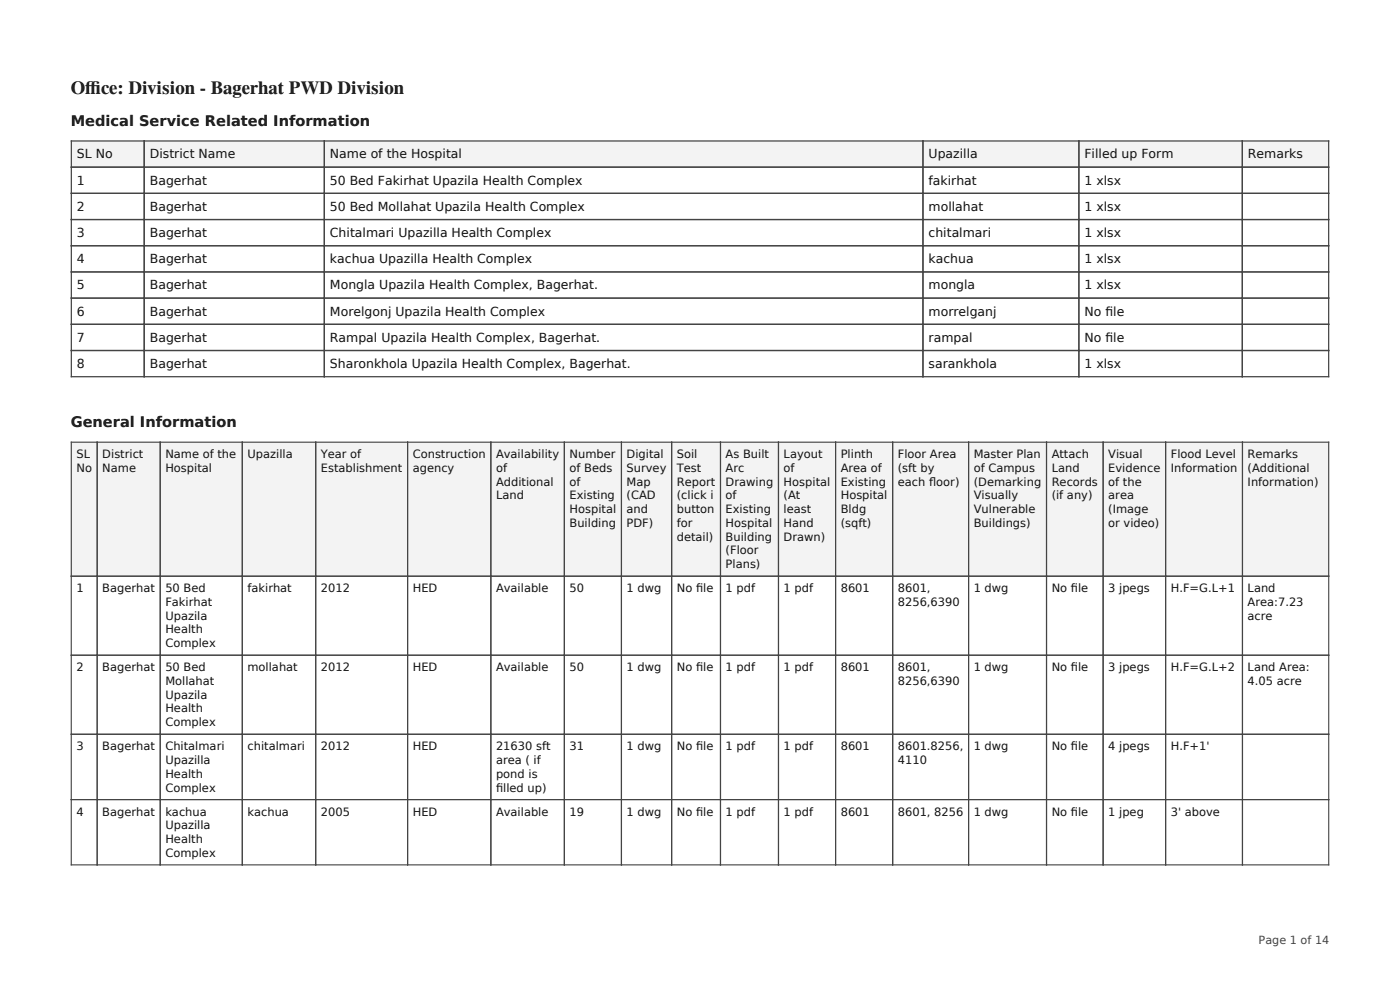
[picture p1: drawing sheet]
<svg xmlns="http://www.w3.org/2000/svg" width="297mm" height="210mm" viewBox="0 0 297 210" stroke-linecap="round" stroke-linejoin="round" font-family="sans-serif">
<defs><g id="words">
<g font-size="4" fill="#111">
<text x="15" y="19.9">Of</text>
<text x="18.1" y="19.9">f</text>
<text x="18.1" y="19.9">ice: Division - Bagerhat PWD Division</text>
</g>
<g font-size="3.1" fill="#111">
<text x="15" y="26.7">Medical Service Related Information</text>
<text x="15" y="90.6">General Information</text>
</g>
<g font-size="2.6" fill="#111">
<text x="16.3" y="33.6">SL No</text>
<text x="31.8" y="33.6">District Name</text>
<text x="70" y="33.6">Name of the Hospital</text>
<text x="197" y="33.6">Upazilla</text>
<text x="230.1" y="33.6">Filled up Form</text>
<text x="264.7" y="33.6">Remarks</text>
<text x="16.3" y="39.2">1</text>
<text x="31.8" y="39.2">Bagerhat</text>
<text x="70" y="39.2">50 Bed Fakirhat Upazila Health Complex</text>
<text x="197" y="39.2">fakirhat</text>
<text x="230.1" y="39.2">1 xlsx</text>
<text x="16.3" y="44.7">2</text>
<text x="31.8" y="44.7">Bagerhat</text>
<text x="70" y="44.7">50 Bed Mollahat Upazila Health Complex</text>
<text x="197" y="44.7">mollahat</text>
<text x="230.1" y="44.7">1 xlsx</text>
<text x="16.3" y="50.3">3</text>
<text x="31.8" y="50.3">Bagerhat</text>
<text x="70" y="50.3">Chitalmari Upazilla Health Complex</text>
<text x="197" y="50.3">chitalmari</text>
<text x="230.1" y="50.3">1 xlsx</text>
<text x="16.3" y="55.8">4</text>
<text x="31.8" y="55.8">Bagerhat</text>
<text x="70" y="55.8">kachua Upazilla Health Complex</text>
<text x="197" y="55.8">kachua</text>
<text x="230.1" y="55.8">1 xlsx</text>
<text x="16.3" y="61.4">5</text>
<text x="31.8" y="61.4">Bagerhat</text>
<text x="70" y="61.4">Mongla Upazila Health Complex, Bagerhat.</text>
<text x="197" y="61.4">mongla</text>
<text x="230.1" y="61.4">1 xlsx</text>
<text x="16.3" y="66.9">6</text>
<text x="31.8" y="66.9">Bagerhat</text>
<text x="70" y="66.9">Morelgonj Upazila Health Complex</text>
<text x="197" y="66.9">morrelganj</text>
<text x="230.1" y="66.9">No f</text>
<text x="234.5" y="66.9">ile</text>
<text x="16.3" y="72.5">7</text>
<text x="31.8" y="72.5">Bagerhat</text>
<text x="70" y="72.5">Rampal Upazila Health Complex, Bagerhat.</text>
<text x="197" y="72.5">rampal</text>
<text x="230.1" y="72.5">No f</text>
<text x="234.5" y="72.5">ile</text>
<text x="16.3" y="78">8</text>
<text x="31.8" y="78">Bagerhat</text>
<text x="70" y="78">Sharonkhola Upazila Health Complex, Bagerhat.</text>
<text x="197" y="78">sarankhola</text>
<text x="230.1" y="78">1 xlsx</text>
</g>
<g font-size="2.4" fill="#111">
<text x="16.2" y="97.2">SL</text>
<text x="16.2" y="100.1">No</text>
<text x="21.7" y="97.2">District</text>
<text x="21.7" y="100.1">Name</text>
<text x="35.1" y="97.2">Name of the</text>
<text x="35.1" y="100.1">Hospital</text>
<text x="52.5" y="97.2">Upazilla</text>
<text x="68.1" y="97.2">Year of</text>
<text x="68.1" y="100.1">Establishment</text>
<text x="87.6" y="97.2">Construction</text>
<text x="87.6" y="100.1">agency</text>
<text x="105.2" y="97.2">Availability</text>
<text x="105.2" y="100.1">of</text>
<text x="120.8" y="97.2">Number</text>
<text x="120.8" y="100.1">of Beds</text>
<text x="132.9" y="97.2">Digital</text>
<text x="132.9" y="100.1">Survey</text>
<text x="143.6" y="97.2">Soil</text>
<text x="143.6" y="100.1">Test</text>
<text x="153.9" y="97.2">As Built</text>
<text x="153.9" y="100.1">Arc</text>
<text x="166.2" y="97.2">Layout</text>
<text x="166.2" y="100.1">of</text>
<text x="178.4" y="97.2">Plinth</text>
<text x="178.4" y="100.1">Area of</text>
<text x="190.5" y="97.2">Floor Area</text>
<text x="190.5" y="100.1">(sft by</text>
<text x="206.6" y="97.2">Master Plan</text>
<text x="206.6" y="100.1">of Campus</text>
<text x="223.1" y="97.2">Attach</text>
<text x="223.1" y="100.1">Land</text>
<text x="235.1" y="97.2">Visual</text>
<text x="235.1" y="100.1">Evidence</text>
<text x="248.4" y="97.2">Flood Level</text>
<text x="248.4" y="100.1">Information</text>
<text x="264.7" y="97.2">Remarks</text>
<text x="264.7" y="100.1">(Additional</text>
<text x="105.2" y="103">Additional</text>
<text x="105.2" y="105.9">Land</text>
<text x="120.8" y="103">of</text>
<text x="120.8" y="105.9">Existing</text>
<text x="132.9" y="103">Map</text>
<text x="132.9" y="105.9">(CAD</text>
<text x="143.6" y="103">Report</text>
<text x="143.6" y="105.9">(click i</text>
<text x="153.9" y="103">Drawing</text>
<text x="153.9" y="105.9">of</text>
<text x="166.2" y="103">Hospital</text>
<text x="166.2" y="105.9">(At</text>
<text x="178.4" y="103">Existing</text>
<text x="178.4" y="105.9">Hospital</text>
<text x="190.5" y="103">each f</text>
<text x="197.1" y="103">loor)</text>
<text x="206.6" y="103">(Demarking</text>
<text x="206.6" y="105.9">Visually</text>
<text x="223.1" y="103">Records</text>
<text x="223.1" y="105.9">(if any)</text>
<text x="235.1" y="103">of the</text>
<text x="235.1" y="105.9">area</text>
<text x="264.7" y="103">Information)</text>
<text x="120.8" y="108.9">Hospital</text>
<text x="120.8" y="111.8">Building</text>
<text x="132.9" y="108.9">and</text>
<text x="132.9" y="111.8">PDF)</text>
<text x="143.6" y="108.9">button</text>
<text x="143.6" y="111.8">for</text>
<text x="153.9" y="108.9">Existing</text>
<text x="153.9" y="111.8">Hospital</text>
<text x="166.2" y="108.9">least</text>
<text x="166.2" y="111.8">Hand</text>
<text x="178.4" y="108.9">Bldg</text>
<text x="178.4" y="111.8">(sqft)</text>
<text x="206.6" y="108.9">Vulnerable</text>
<text x="206.6" y="111.8">Buildings)</text>
<text x="235.1" y="108.9">(Image</text>
<text x="235.1" y="111.8">or video)</text>
<text x="143.6" y="114.7">detail)</text>
<text x="153.9" y="114.7">Building</text>
<text x="153.9" y="117.6">(Floor</text>
<text x="166.2" y="114.7">Drawn)</text>
<text x="16.2" y="125.6">1</text>
<text x="21.7" y="125.6">Bagerhat</text>
<text x="35.1" y="125.6">50 Bed</text>
<text x="52.5" y="125.6">fakirhat</text>
<text x="68.1" y="125.6">2012</text>
<text x="87.6" y="125.6">HED</text>
<text x="105.2" y="125.6">Available</text>
<text x="120.8" y="125.6">50</text>
<text x="132.9" y="125.6">1 dwg</text>
<text x="143.6" y="125.6">No f</text>
<text x="147.7" y="125.6">ile</text>
<text x="153.9" y="120.5">Plans)</text>
<text x="153.9" y="125.6">1 pdf</text>
<text x="166.2" y="125.6">1 pdf</text>
<text x="178.4" y="125.6">8601</text>
<text x="190.5" y="125.6">8601,</text>
<text x="206.6" y="125.6">1 dwg</text>
<text x="223.1" y="125.6">No f</text>
<text x="227.2" y="125.6">ile</text>
<text x="235.1" y="125.6">3 jpegs</text>
<text x="248.4" y="125.6">H.F=G.L+1</text>
<text x="264.7" y="125.6">Land</text>
<text x="35.1" y="128.5">Fakirhat</text>
<text x="35.1" y="131.4">Upazila</text>
<text x="190.5" y="128.5">8256,6390</text>
<text x="264.7" y="128.5">Area:7.23</text>
<text x="264.7" y="131.4">acre</text>
<text x="35.1" y="134.4">Health</text>
<text x="35.1" y="137.3">Complex</text>
<text x="16.2" y="142.4">2</text>
<text x="21.7" y="142.4">Bagerhat</text>
<text x="35.1" y="142.4">50 Bed</text>
<text x="52.5" y="142.4">mollahat</text>
<text x="68.1" y="142.4">2012</text>
<text x="87.6" y="142.4">HED</text>
<text x="105.2" y="142.4">Available</text>
<text x="120.8" y="142.4">50</text>
<text x="132.9" y="142.4">1 dwg</text>
<text x="143.6" y="142.4">No f</text>
<text x="147.7" y="142.4">ile</text>
<text x="153.9" y="142.4">1 pdf</text>
<text x="166.2" y="142.4">1 pdf</text>
<text x="178.4" y="142.4">8601</text>
<text x="190.5" y="142.4">8601,</text>
<text x="206.6" y="142.4">1 dwg</text>
<text x="223.1" y="142.4">No f</text>
<text x="227.2" y="142.4">ile</text>
<text x="235.1" y="142.4">3 jpegs</text>
<text x="248.4" y="142.4">H.F=G.L+2</text>
<text x="264.7" y="142.4">Land Area:</text>
<text x="35.1" y="145.3">Mollahat</text>
<text x="35.1" y="148.2">Upazila</text>
<text x="190.5" y="145.3">8256,6390</text>
<text x="264.7" y="145.3">4.05 acre</text>
<text x="35.1" y="151.1">Health</text>
<text x="35.1" y="154">Complex</text>
<text x="16.2" y="159.1">3</text>
<text x="21.7" y="159.1">Bagerhat</text>
<text x="35.1" y="159.1">Chitalmari</text>
<text x="52.5" y="159.1">chitalmari</text>
<text x="68.1" y="159.1">2012</text>
<text x="87.6" y="159.1">HED</text>
<text x="105.2" y="159.1">21630 sft</text>
<text x="120.8" y="159.1">31</text>
<text x="132.9" y="159.1">1 dwg</text>
<text x="143.6" y="159.1">No f</text>
<text x="147.7" y="159.1">ile</text>
<text x="153.9" y="159.1">1 pdf</text>
<text x="166.2" y="159.1">1 pdf</text>
<text x="178.4" y="159.1">8601</text>
<text x="190.5" y="159.1">8601.8256,</text>
<text x="206.6" y="159.1">1 dwg</text>
<text x="223.1" y="159.1">No f</text>
<text x="227.2" y="159.1">ile</text>
<text x="235.1" y="159.1">4 jpegs</text>
<text x="248.4" y="159.1">H.F+1'</text>
<text x="35.1" y="162.1">Upazilla</text>
<text x="35.1" y="165">Health</text>
<text x="35.1" y="167.9">Complex</text>
<text x="105.2" y="162.1">area ( if</text>
<text x="105.2" y="165">pond is</text>
<text x="105.2" y="167.9">f</text>
<text x="105.2" y="167.9">illed up)</text>
<text x="190.5" y="162.1">4110</text>
<text x="16.2" y="173">4</text>
<text x="21.7" y="173">Bagerhat</text>
<text x="35.1" y="173">kachua</text>
<text x="52.5" y="173">kachua</text>
<text x="68.1" y="173">2005</text>
<text x="87.6" y="173">HED</text>
<text x="105.2" y="173">Available</text>
<text x="120.8" y="173">19</text>
<text x="132.9" y="173">1 dwg</text>
<text x="143.6" y="173">No f</text>
<text x="147.7" y="173">ile</text>
<text x="153.9" y="173">1 pdf</text>
<text x="166.2" y="173">1 pdf</text>
<text x="178.4" y="173">8601</text>
<text x="190.5" y="173">8601, 8256</text>
<text x="206.6" y="173">1 dwg</text>
<text x="223.1" y="173">No f</text>
<text x="227.2" y="173">ile</text>
<text x="235.1" y="173">1 jpeg</text>
<text x="248.4" y="173">3' above</text>
<text x="35.1" y="175.9">Upazilla</text>
<text x="35.1" y="178.8">Health</text>
<text x="35.1" y="181.7">Complex</text>
</g>
<text font-size="2.4" fill="#444" x="267" y="200.2">Page 1 of 14</text>
</g></defs>
<g fill="#eef4fb">
<path d="M15.1 29.9h15.5v5.6h-15.5z"/>
<path d="M30.6 29.9h38.2v5.6h-38.2z"/>
<path d="M68.8 29.9h127v5.6h-127z"/>
<path d="M195.8 29.9h33.1v5.6h-33.1z"/>
<path d="M228.9 29.9h34.7v5.6h-34.7z"/>
<path d="M263.6 29.9h18.3v5.6h-18.3z"/>
</g>
<g fill="none" stroke="#444" stroke-width=".26">
<path d="M15.1 29.9h266.8v50h-266.8zM15.1 35.5h266.8M30.6 29.9v50M68.8 29.9v50M195.8 29.9v50M228.9 29.9v50M263.6 29.9v50M15.1 41h266.8M15.1 46.6h266.8M15.1 52.1h266.8M15.1 57.7h266.8M15.1 63.2h266.8"/>
<path d="M15.1 68.8h266.8M15.1 74.4h266.8"/>
</g>
<g fill="#eef4fb">
<path d="M15.1 93.8h5.5v28.4h-5.5z"/>
<path d="M20.6 93.8h13.4v28.4h-13.4z"/>
<path d="M34 93.8h17.4v28.4h-17.4z"/>
<path d="M51.4 93.8h15.6v28.4h-15.6z"/>
<path d="M67 93.8h19.5v28.4h-19.5z"/>
<path d="M86.5 93.8h17.6v28.4h-17.6z"/>
<path d="M104.1 93.8h15.6v28.4h-15.6z"/>
<path d="M119.7 93.8h12.1v28.4h-12.1z"/>
<path d="M131.8 93.8h10.7v28.4h-10.7z"/>
<path d="M142.5 93.8h10.3v28.4h-10.3z"/>
<path d="M152.8 93.8h12.3v28.4h-12.3z"/>
<path d="M165.1 93.8h12.2v28.4h-12.2z"/>
<path d="M177.3 93.8h12.1v28.4h-12.1z"/>
<path d="M189.4 93.8h16.1v28.4h-16.1z"/>
<path d="M205.5 93.8h16.5v28.4h-16.5z"/>
<path d="M222 93.8h12v28.4h-12z"/>
<path d="M234 93.8h13.3v28.4h-13.3z"/>
<path d="M247.3 93.8h16.3v28.4h-16.3z"/>
<path d="M263.6 93.8h18.3v28.4h-18.3z"/>
</g>
<g fill="none" stroke="#444" stroke-width=".24">
<path d="M15.1 93.8h266.8v89.7h-266.8zM20.6 93.8v89.7M34 93.8v89.7M51.4 93.8v89.7M67 93.8v89.7M86.5 93.8v89.7M104.1 93.8v89.7M119.7 93.8v89.7M131.8 93.8v89.7M142.5 93.8v89.7M152.8 93.8v89.7M165.1 93.8v89.7"/>
<path d="M177.3 93.8v89.7M189.4 93.8v89.7M205.5 93.8v89.7M222 93.8v89.7M234 93.8v89.7M247.3 93.8v89.7M263.6 93.8v89.7M15.1 122.2h266.8M15.1 139h266.8M15.1 155.8h266.8M15.1 169.6h266.8"/>
</g>
<use href="#words"/>
</svg>
